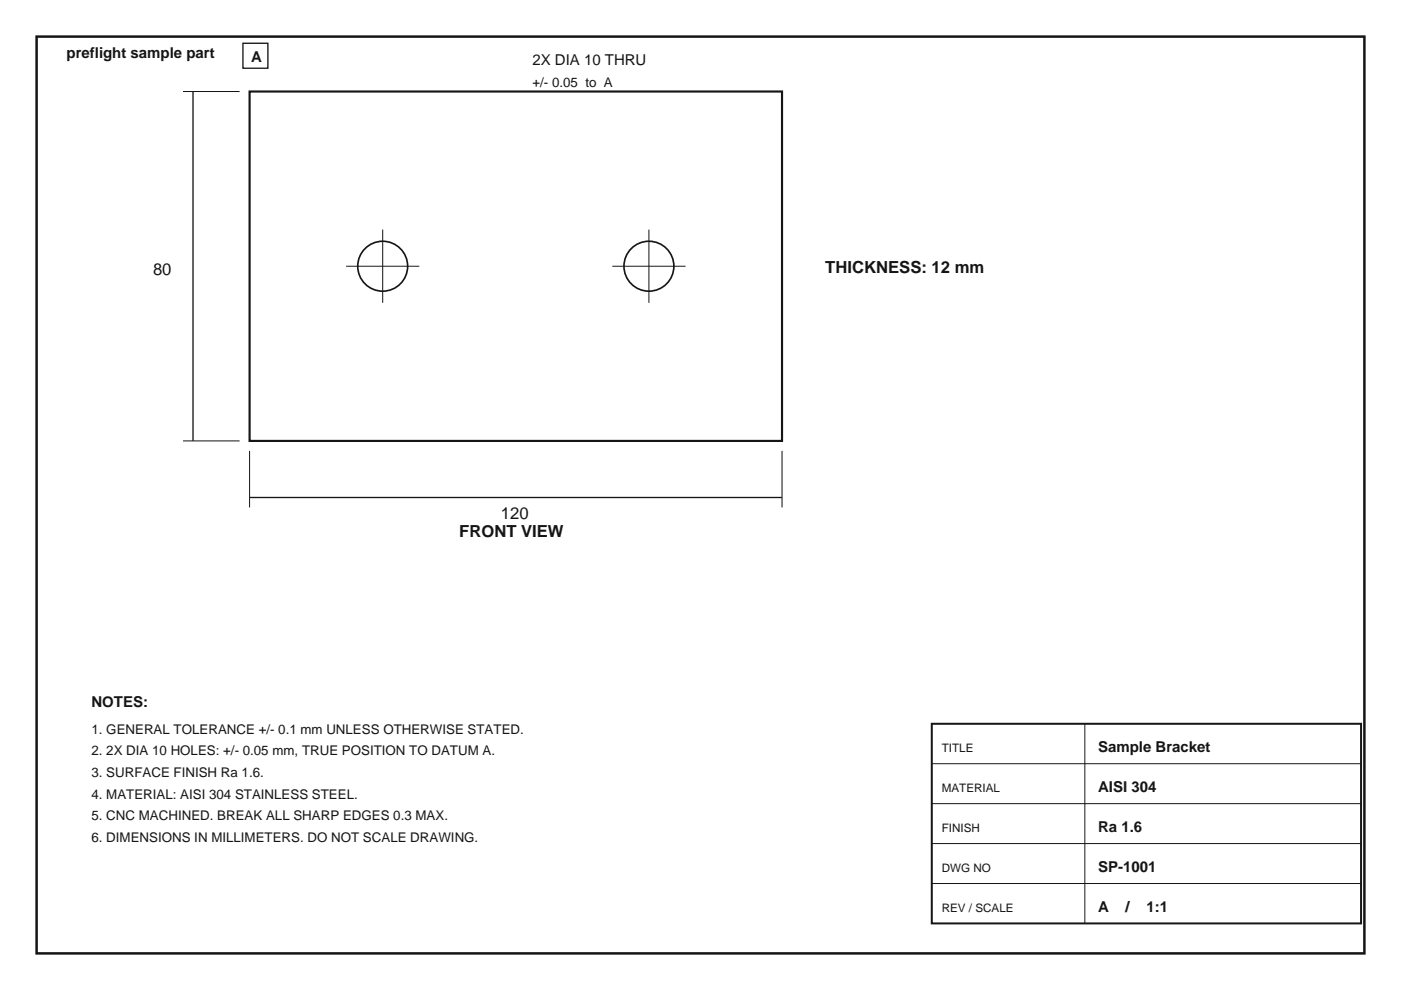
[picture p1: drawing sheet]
<svg xmlns="http://www.w3.org/2000/svg" width="297mm" height="210mm" viewBox="0 0 297 210" stroke-linecap="round" stroke-linejoin="round" font-family="sans-serif">
<defs><g id="words">
<g font-size="3.5" fill="#14141a">
<text x="32.5" y="58.2">80</text>
<text x="175" y="57.9">THICKNESS: 12 mm</text>
<text x="97.4" y="113.9">FRONT VIEW</text>
<text x="106.2" y="110.1">120</text>
</g>
<g font-size="3.2" fill="#14141a">
<text x="14.1" y="12.3">preflight sample part</text>
<text x="53.3" y="13.1">A</text>
<text x="112.9" y="13.8">2X DIA 10 THRU</text>
<text x="19.4" y="149.9">NOTES:</text>
<text x="232.8" y="159.5">Sample Bracket</text>
<text x="232.8" y="167.9">AISI 304</text>
<text x="232.8" y="176.4">Ra 1.6</text>
<text x="232.8" y="184.9">SP-1001</text>
<text x="232.8" y="193.3">A</text>
<text x="238.7" y="193.3">/</text>
<text x="243.1" y="193.3">1:1</text>
</g>
<g font-size="2.8" fill="#14141a">
<text x="112.9" y="18.3">+/- 0.05 to A</text>
<text x="19.4" y="155.6">1. GENERAL TOLERANCE +/- 0.1 mm UNLESS OTHERWISE STATED.</text>
<text x="19.4" y="160.2">2. 2X DIA 10 HOLES: +/- 0.05 mm, TRUE POSITION TO DATUM A.</text>
<text x="19.4" y="164.7">3. SURFACE FINISH Ra 1.6.</text>
<text x="19.4" y="169.3">4. MATERIAL: AISI 304 STAINLESS STEEL.</text>
<text x="19.4" y="173.9">5. CNC MACHINED. BREAK ALL SHARP EDGES 0.3 MAX.</text>
<text x="19.4" y="178.5">6. DIMENSIONS IN MILLIMETERS. DO NOT SCALE DRAWING.</text>
</g>
<g font-size="2.5" fill="#14141a">
<text x="199.7" y="159.5">TITLE</text>
<text x="199.7" y="167.9">MATERIAL</text>
<text x="199.7" y="176.4">FINISH</text>
<text x="199.7" y="184.9">DWG NO</text>
<text x="199.7" y="193.3">REV / SCALE</text>
</g>
</g></defs>
<path d="M7.8 7.8h281.5v194.3h-281.5z" fill="none" stroke="#14141a" stroke-width=".53"/>
<path d="M52.9 19.4h112.9v74.1h-112.9z" fill="none" stroke="#14141a" stroke-width=".46"/>
<g fill="none" stroke="#14141a" stroke-width=".35">
<circle cx="81.1" cy="56.4" r="5.3"/>
<circle cx="137.6" cy="56.4" r="5.3"/>
</g>
<g fill="none" stroke="#14141a" stroke-width=".21">
<path d="M38.8 19.4h12M73.4 56.4h15.5M81.1 48.7v15.5M129.8 56.4h15.5M137.6 48.7v15.5M38.8 93.5h12M52.9 95.6v12M165.8 95.6v12M230 153.5v42.3M197.6 178.9h91M197.6 170.4h91M197.6 161.9h91"/>
<path d="M197.6 187.3h91"/>
</g>
<path d="M40.9 19.4v74.1M51.5 9.2h5.3v5.3h-5.3zM52.9 105.5h112.9" fill="none" stroke="#14141a" stroke-width=".28"/>
<path d="M197.6 153.5h91v42.3h-91z" fill="none" stroke="#14141a" stroke-width=".42"/>
<use href="#words"/>
</svg>
